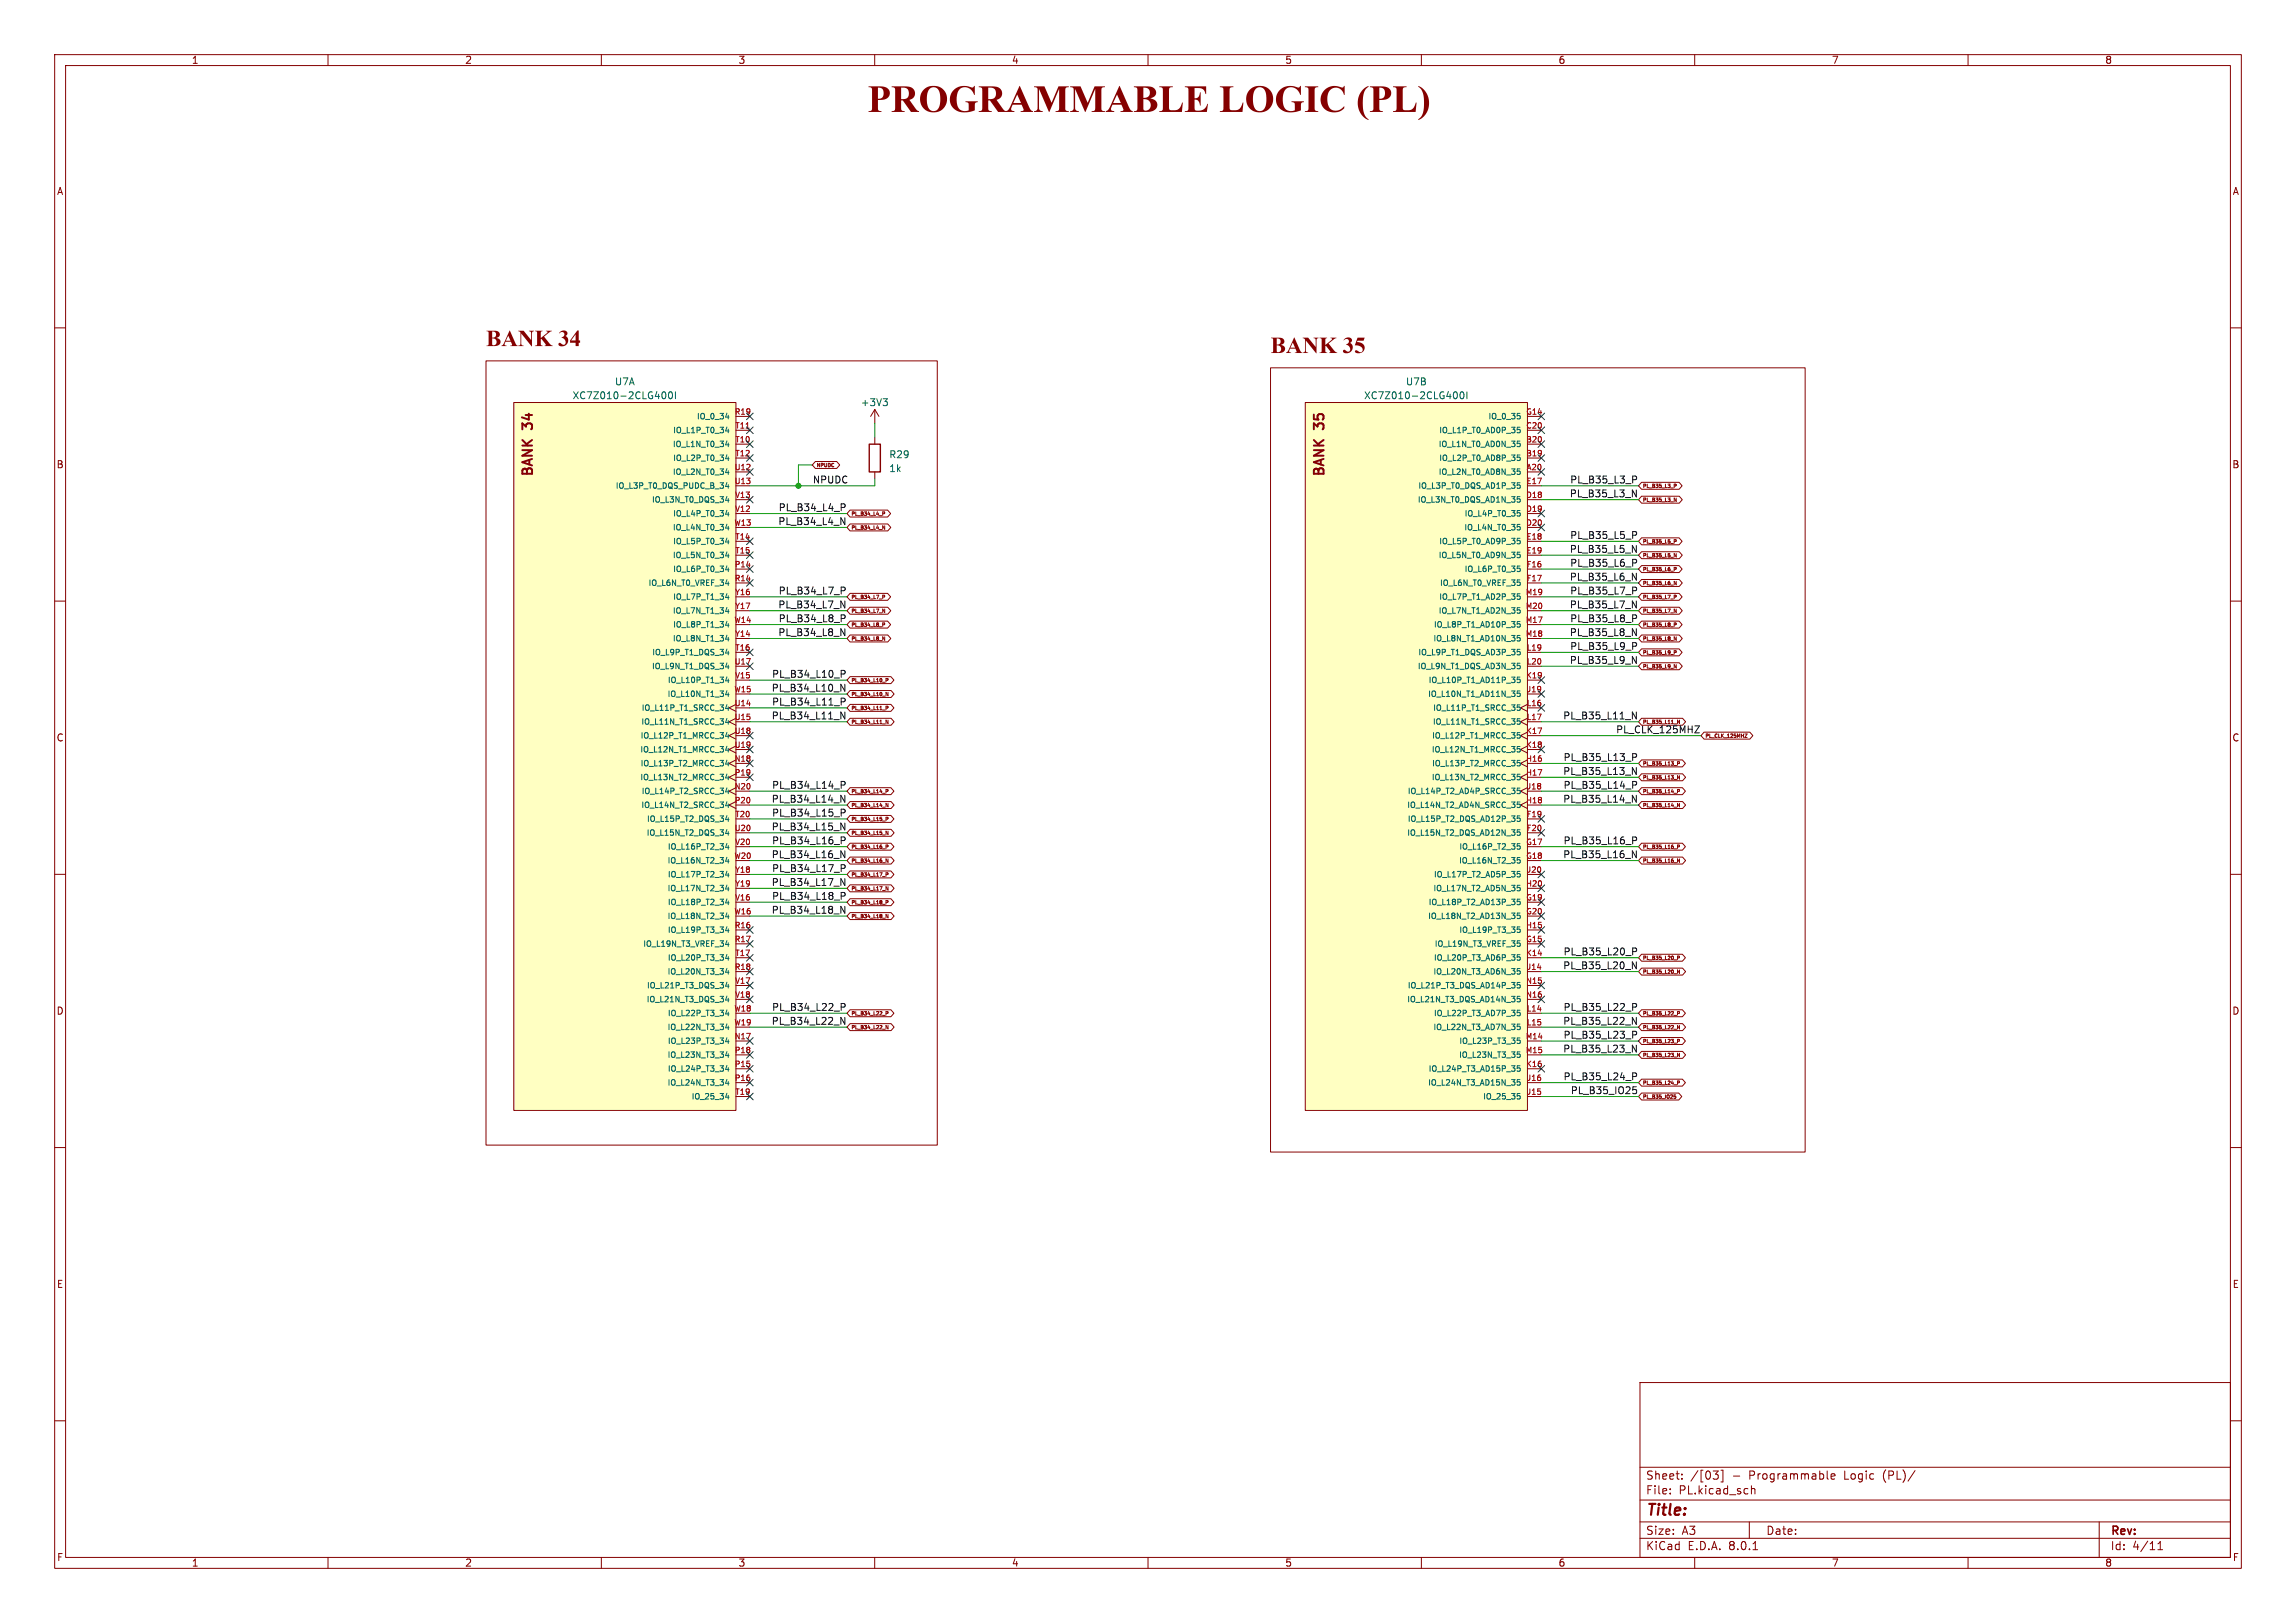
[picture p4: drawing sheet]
<svg xmlns="http://www.w3.org/2000/svg" width="420mm" height="297mm" viewBox="0 0 420 297" stroke-linecap="round" stroke-linejoin="round" font-family="sans-serif">
<defs><g id="words">
<text font-size="7" fill="#840000" x="158.7" y="22.3">PROGRAMMABLE LOGIC (PL)</text>
<g font-size="4.2" fill="#840000">
<text x="88.9" y="63.8">BANK 34</text>
<text x="232.4" y="65.1">BANK 35</text>
</g>
<text font-size="2.8" fill="#840000" x="301" y="277.9">Title:</text>
<g font-size="2.5" fill="#840000">
<text x="97.9" y="78.5" transform="rotate(-90 97.9 78.5)">34</text>
<text x="242.7" y="78.5" transform="rotate(-90 242.7 78.5)">35</text>
<text x="97.9" y="87.5" transform="rotate(-90 97.9 87.5)">BANK</text>
<text x="242.7" y="87.5" transform="rotate(-90 242.7 87.5)">BANK</text>
</g>
<g font-size="2.1" fill="#840000">
<text x="301" y="273.7">File:</text>
<text x="301" y="271">Sheet:</text>
<text x="307.1" y="273.7">PL.kicad_sch</text>
<text x="309.2" y="271">/[03]</text>
<text x="316.9" y="271">-</text>
<text x="320.1" y="271">Programmable</text>
<text x="337.6" y="271">Logic</text>
<text x="344.8" y="271">(PL)/</text>
<text x="301" y="281.1">Size:</text>
<text x="307.6" y="281.1">A3</text>
<text x="323" y="281.1">Date:</text>
<text x="386" y="281.3">Rev:</text>
<text x="301" y="283.9">KiCad</text>
<text x="308.7" y="283.9">E.D.A.</text>
<text x="316.3" y="283.9">8.0.1</text>
<text x="386" y="283.9">Id:</text>
<text x="390.1" y="283.9">4/11</text>
</g>
<g font-size="1.8" fill="#840000">
<text x="35" y="11.9">1</text>
<text x="85" y="11.9">2</text>
<text x="135" y="11.9">3</text>
<text x="185" y="11.9">4</text>
<text x="235" y="11.9">5</text>
<text x="285" y="11.9">6</text>
<text x="335" y="11.9">7</text>
<text x="385" y="11.9">8</text>
<text x="10.3" y="35.9">A</text>
<text x="408.3" y="35.9">A</text>
<text x="10.3" y="85.9">B</text>
<text x="408.2" y="85.9">B</text>
<text x="10.3" y="135.9">C</text>
<text x="408.2" y="135.9">C</text>
<text x="10.3" y="185.9">D</text>
<text x="408.2" y="185.9">D</text>
<text x="10.3" y="235.9">E</text>
<text x="408.3" y="235.9">E</text>
<text x="10.3" y="285.9">F</text>
<text x="35" y="286.9">1</text>
<text x="85" y="286.9">2</text>
<text x="135" y="286.9">3</text>
<text x="185" y="286.9">4</text>
<text x="235" y="286.9">5</text>
<text x="285" y="286.9">6</text>
<text x="335" y="286.9">7</text>
<text x="385" y="286.9">8</text>
<text x="408.3" y="285.9">F</text>
</g>
<g font-size="1.8" fill="#006464">
<text x="112.4" y="70.7">U7A</text>
<text x="257.1" y="70.7">U7B</text>
<text x="104.6" y="73.3">XC7Z010-2CLG400I</text>
<text x="157.4" y="74.5">+3V3</text>
<text x="249.4" y="73.3">XC7Z010-2CLG400I</text>
<text x="162.6" y="84">R29</text>
<text x="162.6" y="86.6">1k</text>
</g>
<g font-size="1.8" fill="#0f0f0f">
<text x="148.6" y="88.6">NPUDC</text>
<text x="287.1" y="88.6">PL_B35_L3_P</text>
<text x="142.3" y="93.6">PL_B34_L4_P</text>
<text x="287.1" y="91.1">PL_B35_L3_N</text>
<text x="142.3" y="96.2">PL_B34_L4_N</text>
<text x="287.1" y="101.3">PL_B35_L5_N</text>
<text x="287.1" y="98.7">PL_B35_L5_P</text>
<text x="287.1" y="106.3">PL_B35_L6_N</text>
<text x="287.1" y="103.8">PL_B35_L6_P</text>
<text x="142.3" y="111.4">PL_B34_L7_N</text>
<text x="142.3" y="114">PL_B34_L8_P</text>
<text x="142.3" y="108.9">PL_B34_L7_P</text>
<text x="287.1" y="111.4">PL_B35_L7_N</text>
<text x="287.1" y="108.9">PL_B35_L7_P</text>
<text x="287.1" y="114">PL_B35_L8_P</text>
<text x="142.3" y="116.5">PL_B34_L8_N</text>
<text x="287.1" y="116.5">PL_B35_L8_N</text>
<text x="287.1" y="119">PL_B35_L9_P</text>
<text x="141.1" y="124.1">PL_B34_L10_P</text>
<text x="287.1" y="121.6">PL_B35_L9_N</text>
<text x="141.1" y="126.7">PL_B34_L10_N</text>
<text x="141.1" y="131.7">PL_B34_L11_N</text>
<text x="141.1" y="129.2">PL_B34_L11_P</text>
<text x="285.8" y="131.7">PL_B35_L11_N</text>
<text x="295.5" y="134.3">PL_CLK_125MHZ</text>
<text x="285.8" y="141.9">PL_B35_L13_N</text>
<text x="285.9" y="139.4">PL_B35_L13_P</text>
<text x="141.1" y="147">PL_B34_L14_N</text>
<text x="141.1" y="144.4">PL_B34_L14_P</text>
<text x="141.1" y="149.5">PL_B34_L15_P</text>
<text x="285.8" y="147">PL_B35_L14_N</text>
<text x="285.9" y="144.4">PL_B35_L14_P</text>
<text x="141.1" y="152.1">PL_B34_L15_N</text>
<text x="141.1" y="154.6">PL_B34_L16_P</text>
<text x="285.9" y="154.6">PL_B35_L16_P</text>
<text x="141.1" y="157.1">PL_B34_L16_N</text>
<text x="141.1" y="159.7">PL_B34_L17_P</text>
<text x="285.8" y="157.1">PL_B35_L16_N</text>
<text x="141.1" y="162.2">PL_B34_L17_N</text>
<text x="141.1" y="167.3">PL_B34_L18_N</text>
<text x="141.1" y="164.8">PL_B34_L18_P</text>
<text x="285.8" y="177.5">PL_B35_L20_N</text>
<text x="285.9" y="174.9">PL_B35_L20_P</text>
<text x="141.1" y="185.1">PL_B34_L22_P</text>
<text x="285.9" y="185.1">PL_B35_L22_P</text>
<text x="141.1" y="187.6">PL_B34_L22_N</text>
<text x="285.8" y="187.6">PL_B35_L22_N</text>
<text x="285.9" y="190.2">PL_B35_L23_P</text>
<text x="285.8" y="192.7">PL_B35_L23_N</text>
<text x="285.9" y="197.8">PL_B35_L24_P</text>
<text x="287.2" y="200.3">PL_B35_IO25</text>
</g>
<g font-size="1.4" fill="#006464">
<text x="127.4" y="76.9">IO_0_34</text>
<text x="272.1" y="76.9">IO_0_35</text>
<text x="122.9" y="82">IO_L1N_T0_34</text>
<text x="123" y="79.5">IO_L1P_T0_34</text>
<text x="263" y="82">IO_L1N_T0_AD0N_35</text>
<text x="263.1" y="79.5">IO_L1P_T0_AD0P_35</text>
<text x="112.5" y="89.6">IO_L3P_T0_DQS_PUDC_B_34</text>
<text x="122.9" y="87.1">IO_L2N_T0_34</text>
<text x="123" y="84.6">IO_L2P_T0_34</text>
<text x="259.3" y="89.6">IO_L3P_T0_DQS_AD1P_35</text>
<text x="263" y="87.1">IO_L2N_T0_AD8N_35</text>
<text x="263.1" y="84.6">IO_L2P_T0_AD8P_35</text>
<text x="119.1" y="92.2">IO_L3N_T0_DQS_34</text>
<text x="123" y="94.7">IO_L4P_T0_34</text>
<text x="259.2" y="92.2">IO_L3N_T0_DQS_AD1N_35</text>
<text x="267.8" y="94.7">IO_L4P_T0_35</text>
<text x="122.9" y="97.3">IO_L4N_T0_34</text>
<text x="123" y="99.8">IO_L5P_T0_34</text>
<text x="263.1" y="99.8">IO_L5P_T0_AD9P_35</text>
<text x="267.7" y="97.3">IO_L4N_T0_35</text>
<text x="118.5" y="107.4">IO_L6N_T0_VREF_34</text>
<text x="122.9" y="102.3">IO_L5N_T0_34</text>
<text x="123" y="104.9">IO_L6P_T0_34</text>
<text x="263" y="102.3">IO_L5N_T0_AD9N_35</text>
<text x="263.3" y="107.4">IO_L6N_T0_VREF_35</text>
<text x="267.8" y="104.9">IO_L6P_T0_35</text>
<text x="122.9" y="112.5">IO_L7N_T1_34</text>
<text x="123" y="110">IO_L7P_T1_34</text>
<text x="263" y="112.5">IO_L7N_T1_AD2N_35</text>
<text x="263.1" y="110">IO_L7P_T1_AD2P_35</text>
<text x="122.9" y="117.6">IO_L8N_T1_34</text>
<text x="123" y="115">IO_L8P_T1_34</text>
<text x="262.1" y="117.6">IO_L8N_T1_AD10N_35</text>
<text x="262.2" y="115">IO_L8P_T1_AD10P_35</text>
<text x="119.1" y="122.7">IO_L9N_T1_DQS_34</text>
<text x="119.2" y="120.1">IO_L9P_T1_DQS_34</text>
<text x="122" y="125.2">IO_L10P_T1_34</text>
<text x="259.2" y="122.7">IO_L9N_T1_DQS_AD3N_35</text>
<text x="259.3" y="120.1">IO_L9P_T1_DQS_AD3P_35</text>
<text x="261.2" y="125.2">IO_L10P_T1_AD11P_35</text>
<text x="117.2" y="130.3">IO_L11P_T1_SRCC_34</text>
<text x="122" y="127.7">IO_L10N_T1_34</text>
<text x="261.1" y="127.7">IO_L10N_T1_AD11N_35</text>
<text x="262" y="130.3">IO_L11P_T1_SRCC_35</text>
<text x="117" y="137.9">IO_L12N_T1_MRCC_34</text>
<text x="117" y="135.4">IO_L12P_T1_MRCC_34</text>
<text x="117.2" y="132.8">IO_L11N_T1_SRCC_34</text>
<text x="261.8" y="137.9">IO_L12N_T1_MRCC_35</text>
<text x="261.8" y="135.4">IO_L12P_T1_MRCC_35</text>
<text x="262" y="132.8">IO_L11N_T1_SRCC_35</text>
<text x="117" y="143">IO_L13N_T2_MRCC_34</text>
<text x="117" y="140.4">IO_L13P_T2_MRCC_34</text>
<text x="261.8" y="143">IO_L13N_T2_MRCC_35</text>
<text x="261.8" y="140.4">IO_L13P_T2_MRCC_35</text>
<text x="117.2" y="148.1">IO_L14N_T2_SRCC_34</text>
<text x="117.2" y="145.5">IO_L14P_T2_SRCC_34</text>
<text x="257.3" y="148.1">IO_L14N_T2_AD4N_SRCC_35</text>
<text x="257.4" y="145.5">IO_L14P_T2_AD4P_SRCC_35</text>
<text x="118.2" y="153.1">IO_L15N_T2_DQS_34</text>
<text x="118.2" y="150.6">IO_L15P_T2_DQS_34</text>
<text x="122" y="155.7">IO_L16P_T2_34</text>
<text x="257.3" y="153.1">IO_L15N_T2_DQS_AD12N_35</text>
<text x="257.4" y="150.6">IO_L15P_T2_DQS_AD12P_35</text>
<text x="266.8" y="155.7">IO_L16P_T2_35</text>
<text x="122" y="158.2">IO_L16N_T2_34</text>
<text x="122" y="160.8">IO_L17P_T2_34</text>
<text x="262.2" y="160.8">IO_L17P_T2_AD5P_35</text>
<text x="266.8" y="158.2">IO_L16N_T2_35</text>
<text x="122" y="163.3">IO_L17N_T2_34</text>
<text x="122" y="165.8">IO_L18P_T2_34</text>
<text x="261.2" y="165.8">IO_L18P_T2_AD13P_35</text>
<text x="262.1" y="163.3">IO_L17N_T2_AD5N_35</text>
<text x="117.5" y="173.5">IO_L19N_T3_VREF_34</text>
<text x="122" y="168.4">IO_L18N_T2_34</text>
<text x="122" y="170.9">IO_L19P_T3_34</text>
<text x="261.1" y="168.4">IO_L18N_T2_AD13N_35</text>
<text x="262.3" y="173.5">IO_L19N_T3_VREF_35</text>
<text x="266.8" y="170.9">IO_L19P_T3_35</text>
<text x="122" y="178.5">IO_L20N_T3_34</text>
<text x="122" y="176">IO_L20P_T3_34</text>
<text x="262.1" y="178.5">IO_L20N_T3_AD6N_35</text>
<text x="262.2" y="176">IO_L20P_T3_AD6P_35</text>
<text x="118.2" y="183.6">IO_L21N_T3_DQS_34</text>
<text x="118.2" y="181.1">IO_L21P_T3_DQS_34</text>
<text x="257.3" y="183.6">IO_L21N_T3_DQS_AD14N_35</text>
<text x="257.4" y="181.1">IO_L21P_T3_DQS_AD14P_35</text>
<text x="122" y="188.7">IO_L22N_T3_34</text>
<text x="122" y="191.2">IO_L23P_T3_34</text>
<text x="122" y="186.2">IO_L22P_T3_34</text>
<text x="262.1" y="188.7">IO_L22N_T3_AD7N_35</text>
<text x="262.2" y="186.2">IO_L22P_T3_AD7P_35</text>
<text x="266.8" y="191.2">IO_L23P_T3_35</text>
<text x="122" y="193.8">IO_L23N_T3_34</text>
<text x="122" y="196.3">IO_L24P_T3_34</text>
<text x="261.2" y="196.3">IO_L24P_T3_AD15P_35</text>
<text x="266.8" y="193.8">IO_L23N_T3_35</text>
<text x="122" y="198.9">IO_L24N_T3_34</text>
<text x="126.4" y="201.4">IO_25_34</text>
<text x="261.1" y="198.9">IO_L24N_T3_AD15N_35</text>
<text x="271.2" y="201.4">IO_25_35</text>
</g>
<g font-size="1.4" fill="#a90000">
<text x="134.3" y="75.9">R19</text>
<text x="279.1" y="75.9">G14</text>
<text x="134.4" y="81">T10</text>
<text x="134.4" y="78.5">T11</text>
<text x="134.4" y="83.6">T12</text>
<text x="279.1" y="83.6">B19</text>
<text x="279.1" y="81">B20</text>
<text x="279.1" y="78.5">C20</text>
<text x="134.3" y="86.1">U12</text>
<text x="134.3" y="88.6">U13</text>
<text x="279.1" y="88.6">E17</text>
<text x="279.1" y="86.1">A20</text>
<text x="134.4" y="93.7">V12</text>
<text x="134.4" y="91.2">V13</text>
<text x="279.1" y="91.2">D18</text>
<text x="279.1" y="93.7">D19</text>
<text x="134.2" y="96.3">W13</text>
<text x="134.4" y="98.8">T14</text>
<text x="134.4" y="101.3">T15</text>
<text x="279.1" y="96.3">D20</text>
<text x="279.1" y="98.8">E18</text>
<text x="279.1" y="101.3">E19</text>
<text x="134.3" y="103.9">P14</text>
<text x="134.3" y="106.4">R14</text>
<text x="279.1" y="103.9">F16</text>
<text x="279.1" y="106.4">F17</text>
<text x="134.4" y="109">Y16</text>
<text x="134.4" y="111.5">Y17</text>
<text x="279" y="109">M19</text>
<text x="279" y="111.5">M20</text>
<text x="134.2" y="114">W14</text>
<text x="134.4" y="116.6">Y14</text>
<text x="134.4" y="119.1">T16</text>
<text x="279" y="114">M17</text>
<text x="279" y="116.6">M18</text>
<text x="279.2" y="119.1">L19</text>
<text x="134.3" y="121.7">U17</text>
<text x="134.4" y="124.2">V15</text>
<text x="279.1" y="124.2">K19</text>
<text x="279.2" y="121.7">L20</text>
<text x="134.2" y="126.7">W15</text>
<text x="134.3" y="129.3">U14</text>
<text x="134.3" y="131.8">U15</text>
<text x="279.2" y="129.3">L16</text>
<text x="279.2" y="131.8">L17</text>
<text x="279.2" y="126.7">J19</text>
<text x="134.3" y="134.4">U18</text>
<text x="134.3" y="136.9">U19</text>
<text x="279.1" y="134.4">K17</text>
<text x="279.1" y="136.9">K18</text>
<text x="134.3" y="139.4">N18</text>
<text x="134.3" y="142">P19</text>
<text x="279" y="139.4">H16</text>
<text x="279" y="142">H17</text>
<text x="134.3" y="144.5">N20</text>
<text x="134.3" y="147.1">P20</text>
<text x="134.4" y="149.6">T20</text>
<text x="279" y="147.1">H18</text>
<text x="279.1" y="149.6">F19</text>
<text x="279.2" y="144.5">J18</text>
<text x="134.3" y="152.1">U20</text>
<text x="134.4" y="154.7">V20</text>
<text x="279.1" y="154.7">G17</text>
<text x="279.1" y="152.1">F20</text>
<text x="134.2" y="157.2">W20</text>
<text x="134.4" y="159.8">Y18</text>
<text x="279.1" y="157.2">G18</text>
<text x="279.2" y="159.8">J20</text>
<text x="134.2" y="167.4">W16</text>
<text x="134.4" y="164.8">V16</text>
<text x="134.4" y="162.3">Y19</text>
<text x="279" y="162.3">H20</text>
<text x="279.1" y="164.8">G19</text>
<text x="279.1" y="167.4">G20</text>
<text x="134.3" y="169.9">R16</text>
<text x="134.3" y="172.5">R17</text>
<text x="279" y="169.9">H15</text>
<text x="279.1" y="172.5">G15</text>
<text x="134.3" y="177.5">R18</text>
<text x="134.4" y="175">T17</text>
<text x="279.1" y="175">K14</text>
<text x="279.2" y="177.5">J14</text>
<text x="134.2" y="185.2">W18</text>
<text x="134.4" y="180.1">V17</text>
<text x="134.4" y="182.6">V18</text>
<text x="279" y="180.1">N15</text>
<text x="279" y="182.6">N16</text>
<text x="279.2" y="185.2">L14</text>
<text x="134.2" y="187.7">W19</text>
<text x="134.3" y="190.2">N17</text>
<text x="279" y="190.2">M14</text>
<text x="279.2" y="187.7">L15</text>
<text x="134.3" y="195.3">P15</text>
<text x="134.3" y="197.9">P16</text>
<text x="134.3" y="192.8">P18</text>
<text x="279" y="192.8">M15</text>
<text x="279.1" y="195.3">K16</text>
<text x="279.2" y="197.9">J16</text>
<text x="134.4" y="200.4">T19</text>
<text x="279.2" y="200.4">J15</text>
</g>
<g font-size=".9" fill="#840000">
<text x="149.3" y="85.7">NPUDC</text>
<text x="300.4" y="89.5">PL_B35_L3_P</text>
<text x="155.7" y="94.6">PL_B34_L4_P</text>
<text x="300.4" y="92">PL_B35_L3_N</text>
<text x="155.7" y="97.1">PL_B34_L4_N</text>
<text x="300.4" y="99.7">PL_B35_L5_P</text>
<text x="300.4" y="104.7">PL_B35_L6_P</text>
<text x="300.4" y="102.2">PL_B35_L5_N</text>
<text x="300.4" y="107.3">PL_B35_L6_N</text>
<text x="155.7" y="109.8">PL_B34_L7_P</text>
<text x="155.7" y="112.4">PL_B34_L7_N</text>
<text x="300.4" y="112.4">PL_B35_L7_N</text>
<text x="300.4" y="109.8">PL_B35_L7_P</text>
<text x="155.7" y="117.4">PL_B34_L8_N</text>
<text x="155.7" y="114.9">PL_B34_L8_P</text>
<text x="300.4" y="120">PL_B35_L9_P</text>
<text x="300.4" y="114.9">PL_B35_L8_P</text>
<text x="300.4" y="117.4">PL_B35_L8_N</text>
<text x="155.7" y="125.1">PL_B34_L10_P</text>
<text x="300.4" y="122.5">PL_B35_L9_N</text>
<text x="155.7" y="127.6">PL_B34_L10_N</text>
<text x="155.7" y="130.1">PL_B34_L11_P</text>
<text x="155.7" y="132.7">PL_B34_L11_N</text>
<text x="311.9" y="135.2">PL_CLK_125MHZ</text>
<text x="300.4" y="140.3">PL_B35_L13_P</text>
<text x="300.4" y="142.8">PL_B35_L13_N</text>
<text x="155.7" y="145.4">PL_B34_L14_P</text>
<text x="155.7" y="147.9">PL_B34_L14_N</text>
<text x="300.4" y="147.9">PL_B35_L14_N</text>
<text x="300.4" y="145.4">PL_B35_L14_P</text>
<text x="155.7" y="153">PL_B34_L15_N</text>
<text x="155.7" y="155.5">PL_B34_L16_P</text>
<text x="155.7" y="150.5">PL_B34_L15_P</text>
<text x="300.4" y="155.5">PL_B35_L16_P</text>
<text x="155.7" y="158.1">PL_B34_L16_N</text>
<text x="155.7" y="160.6">PL_B34_L17_P</text>
<text x="300.4" y="158.1">PL_B35_L16_N</text>
<text x="155.7" y="165.7">PL_B34_L18_P</text>
<text x="155.7" y="163.2">PL_B34_L17_N</text>
<text x="155.7" y="168.2">PL_B34_L18_N</text>
<text x="300.4" y="178.4">PL_B35_L20_N</text>
<text x="300.4" y="175.9">PL_B35_L20_P</text>
<text x="155.7" y="186">PL_B34_L22_P</text>
<text x="155.7" y="188.6">PL_B34_L22_N</text>
<text x="300.4" y="188.6">PL_B35_L22_N</text>
<text x="300.4" y="191.1">PL_B35_L23_P</text>
<text x="300.4" y="186">PL_B35_L22_P</text>
<text x="300.4" y="193.6">PL_B35_L23_N</text>
<text x="300.4" y="201.3">PL_B35_IO25</text>
<text x="300.4" y="198.7">PL_B35_L24_P</text>
</g>
<text font-size=".9" fill="#0f0f0f" x="300.4" y="132.7">PL_B35_L11_N</text>
</g></defs>
<g fill="none" stroke="#840000" stroke-width=".18">
<path d="M10 10h400v277h-400zM12 12h396v273h-396zM60 10v2M110 10v2M160 10v2M210 10v2M260 10v2M310 10v2M360 10v2M10 60h2M408 60h2M10 110h2"/>
<path d="M408 110h2M10 160h2M408 160h2M10 210h2M408 210h2M10 260h2M300 253h108v32h-108zM408 260h2M300 278.5h108M300 274.5h108M300 268.5h108M305.5 273.2v.2"/>
<path d="M305.5 272.5v.1M307.7 270.5v.2M307.7 269.8v.1M313.4 269.2h.9l-.5 .6 .4 .1 .1 .5-.3 .3h-.4M314.8 269h.4v2.2h-.4M320 278.5v3M320.4 271.9v1.5M320.4 272.5l.2-.1 .3 .1 .1 .9M334.9 270.2l.8-.2-.1-.2-.4-.1-.3 .2 .1 .7h.6M350.3 269.1l-1.3 1.9M384 278.5v6.5M60 285v2"/>
<path d="M110 285v2M160 285v2M210 285v2M260 285v2M300 281.5h108M310 285v2M320.7 283.6h.8M360 285v2M394.7 283.6h.9M394.7 282.5l.5-.4v1.5"/>
</g>
<path d="M94 73.7h40.6v129.5h-40.6z" fill="#ffffc2"/>
<g fill="none" stroke="#840000" stroke-width=".18">
<path d="M94 73.7h40.6v129.5h-40.6zM134.6 76.2h2.6M134.6 78.7h2.6M134.6 81.3h2.6M134.6 83.8h2.6M134.6 99.1h2.6M134.6 86.4h2.6M134.6 88.9h2.6M134.6 94h2.6M134.6 91.4h2.6M134.6 96.5h2.6M134.6 104.1h2.6"/>
<path d="M134.6 106.7h2.6M134.6 101.6h2.6M134.6 119.4h2.6M134.6 114.3h2.6M134.6 116.8h2.6M134.6 109.2h2.6M134.6 111.8h2.6M134.6 139.1l-1.3 .6 1.3 .6M134.6 128.9l-1.3 .6 1.3 .7M134.6 131.4l-1.3 .7 1.3 .6M134.6 134l-1.3 .6 1.3 .7M134.6 136.5l-1.3 .7 1.3 .6"/>
<path d="M134.6 139.7h2.6M134.6 129.5h2.6M134.6 132.1h2.6M134.6 121.9h2.6M134.6 134.6h2.6M134.6 137.2h2.6M134.6 124.5h2.6M134.6 127h2.6M134.6 144.1l-1.3 .7 1.3 .6M134.6 141.6l-1.3 .6 1.3 .7M134.6 146.7l-1.3 .6 1.3 .7M134.6 144.8h2.6"/>
<path d="M134.6 142.2h2.6M134.6 147.3h2.6M134.6 149.9h2.6M134.6 152.4h2.6M134.6 154.9h2.6M134.6 157.5h2.6M134.6 170.2h2.6M134.6 172.7h2.6M134.6 177.8h2.6M134.6 175.3h2.6M134.6 165.1h2.6M134.6 167.6h2.6"/>
<path d="M134.6 160h2.6M134.6 162.6h2.6M134.6 190.5h2.6M134.6 195.6h2.6M134.6 198.1h2.6M134.6 193h2.6M134.6 180.3h2.6M134.6 182.9h2.6M134.6 185.4h2.6M134.6 188h2.6M134.6 200.7h2.6"/>
</g>
<g fill="none" stroke="#006464" stroke-width=".18">
<path d="M121.2 71.8l.2-.1a.68 .68 0 0 1 .4 .6 .68 .68 0 0 1-.4 .7l-.2-.2M122.4 71.8l.2-.1a.68 .68 0 0 1 .4 .6 .68 .68 0 0 1-.4 .7l-.3-.5zM123.6 71.7v1.3M132.7 76.3h.7M132.7 78.9h.7M133.2 78.5v.7M132.7 81.4h.7M132.7 83.9h.7M132.7 99.2h.7M132.7 86.5h.7M132.7 94.1h.7M132.7 91.6h.7"/>
<path d="M132.7 96.6h.7M133 88.3l-.3 .7h.7M133.2 81.1v.6M133.2 83.6v.7M133.2 86.1v.7M133.2 88.7v.7M133.2 91.2v.7M133.2 93.8v.6M133.2 96.3v.7M133.2 98.8v.7M132.7 104.3h.7M132.7 106.8h.7"/>
<path d="M132.7 101.7h.7M132.7 119.5h.7M132.7 114.4h.7M132.7 117h.7M132.7 109.3h.7M132.7 111.9h.7M133.2 101.4v.7M133.2 103.9v.7M133.2 106.5v.6M133.2 109v.7M133.2 111.5v.7M133.2 114.1v.7"/>
<path d="M133.2 116.6v.7M133.2 119.2v.6M132.7 122h.7M133 139.1l-.3 .7h.7M133 128.9l-.3 .8h.7M133 131.5l-.3 .7h.7M133 134l-.3 .7h.7M133 136.6l-.3 .7h.7M133 123.9l-.3 .7h.7M133 126.4l-.3 .7h.7M133.2 121.7v.7M133.2 124.2v.7"/>
<path d="M133.2 126.8v.7M133.2 129.3v.7M133.2 131.9v.6M133.2 134.4v.7M133.2 136.9v.7M133.2 139.5v.7M133 144.2l-.3 .7h.7M133 141.6l-.3 .8h.7M133 146.7l-.3 .7h.7M133 149.3l-.3 .7h.7M133 151.8l-.3 .7h.7M133 154.3l-.3 .8h.7"/>
<path d="M133 156.9l-.3 .7h.7M133 159.4l-.3 .7h.7M133.2 142v.7M133.2 144.6v.6M133.2 147.1v.7M133.2 149.6v.7M133.2 152.2v.7M133.2 154.7v.7M133.2 157.3v.6M133.2 159.8v.7M132.7 172.8h.7M133 169.6l-.3 .7h.7"/>
<path d="M133 177.2l-.3 .7h.7M133 174.7l-.3 .7h.7M133 164.5l-.3 .7h.7M133 179.7l-.3 .8h.7M133 167l-.3 .8h.7M133 162l-.3 .7h.7M133.2 162.3v.7M133.2 164.9v.7M133.2 167.4v.7M133.2 170v.6M133.2 172.5v.7M133.2 175v.7"/>
<path d="M133.2 177.6v.7M133 189.9l-.3 .7h.7M133 195l-.3 .7h.7M133 197.5l-.3 .7h.7M133 192.4l-.3 .8h.7M133 182.3l-.3 .7h.7M133 184.8l-.3 .7h.7M133 187.4l-.3 .7h.7M133.2 180.1v.7M133.2 182.7v.6M133.2 185.2v.7M133.2 187.7v.7"/>
<path d="M133.2 190.3v.7M133.2 192.8v.7M133.2 195.4v.6M133.2 197.9v.7M132.7 200.8h.7M133.2 200.4v.7"/>
</g>
<path d="M238.8 73.7h40.6v129.5h-40.6z" fill="#ffffc2"/>
<g fill="none" stroke="#840000" stroke-width=".18">
<path d="M88.9 66h82.5v143.6h-82.5zM160 74.9l-.7 1.3M160 74.9v2.6M160 74.9l.8 1.3M232.4 67.3h97.8v143.5h-97.8zM238.8 73.7h40.6v129.5h-40.6zM279.4 78.7h2.5M279.4 76.2h2.5M149.1 84.5h3.9l.6 .6-.6 .6h-3.9l-.5-.6zM155.5 93.3h6.9l.5 .7-.5 .6h-6.9l-.6-.6zM155.5 95.9h6.9l.5 .6-.5 .7h-6.9l-.6-.7zM160 80v1.3"/>
<path d="M160 86.4v1.2M161.5 93.7l.3 .1v.2h-.3M161.5 96.2l.3 .7v-.7M279.4 86.4h2.5M279.4 83.8h2.5M279.4 81.3h2.5M279.4 91.4h2.5M279.4 94h2.5M279.4 96.5h2.5M279.4 88.9h2.5M279.4 99.1h2.5M300.3 90.8h6.9l.5 .6-.5 .7h-6.9l-.6-.7z"/>
<path d="M300.3 98.4h6.8l.6 .7-.6 .6h-6.8l-.6-.6zM300.3 88.3h6.8l.6 .6-.6 .6h-6.8l-.6-.6zM306.3 91.1l.3 .7v-.7M306.3 88.6l.3 .1v.2h-.3M306.3 98.8l.3 .1v.2h-.3M155.5 116.2h6.9l.5 .6-.5 .7h-6.9l-.6-.7zM155.5 108.6h6.9l.5 .6-.5 .7h-6.9l-.6-.7zM155.5 111.1h6.9l.5 .7-.5 .6h-6.9l-.6-.6zM155.5 113.7h6.9l.5 .6-.5 .6h-6.9l-.6-.6zM161.5 116.5l.3 .7v-.7M161.5 108.9h.3v.3M161.5 111.5l.3 .6v-.6"/>
<path d="M161.5 114h.3v.3M161.8 109.2h-.3M161.8 114.3h-.3M161.8 109.2h.1M161.8 114.3h.1M279.4 101.6h2.5M279.4 104.1h2.5M279.4 106.7h2.5M279.4 119.4h2.5M279.4 114.3h2.5M279.4 116.8h2.5M279.4 109.2h2.5"/>
<path d="M279.4 111.8h2.5M300.3 111.1h6.9l.5 .7-.5 .6h-6.9l-.6-.6zM300.3 118.7h6.8l.6 .7-.6 .6h-6.8l-.6-.6zM300.3 113.7h6.8l.6 .6-.6 .6h-6.8l-.6-.6zM300.3 116.2h6.9l.5 .6-.5 .7h-6.9l-.6-.7zM300.3 103.5h6.8l.6 .6-.6 .7h-6.8l-.6-.7zM300.3 101h6.9l.5 .6-.5 .6h-6.9l-.6-.6zM300.3 108.6h6.8l.6 .6-.6 .7h-6.8l-.6-.7zM300.3 106h6.9l.5 .7-.5 .6h-6.9l-.6-.6zM306.3 119.1l.3 .1v.2h-.3M306.3 101.3l.3 .6v-.6M306.3 103.8l.3 .2v.1l-.3 .1"/>
<path d="M306.3 106.4l.3 .6v-.6M306.3 108.9l.3 .1v.2h-.3M306.3 111.5l.3 .6v-.6M306.3 114l.3 .1v.2h-.3M306.3 116.5l.3 .7v-.7M155.5 131.4h7.5l.6 .7-.6 .6h-7.5l-.6-.6zM155.5 123.8h7.5l.5 .7-.5 .6h-7.5l-.6-.6zM155.5 126.4h7.5l.6 .6-.6 .6h-7.5l-.6-.6zM155.5 128.9h7.5l.5 .6-.5 .7h-7.5l-.6-.7zM162.1 126.7l.3 .6v-.6M162.1 131.8l.3 .6v-.6M162.1 124.2h.3"/>
<path d="M162.1 129.2l.3 .1M162.4 124.2h.1M162.4 129.3h.1M162.4 124.2v.3h-.3M162.4 129.3v.2l-.3 .1M279.4 139.1l-1.3 .6 1.3 .6M279.4 134l-1.3 .6 1.3 .7M279.4 136.5l-1.3 .7 1.3 .6M279.4 128.9l-1.3 .6 1.3 .7M279.4 131.4l-1.3 .7 1.3 .6M279.4 139.7h2.5M279.4 127h2.5"/>
<path d="M279.4 134.6h2.5M279.4 137.2h2.5M279.4 124.5h2.5M279.4 129.5h2.5M279.4 132.1h2.5M279.4 121.9h2.5M300.3 139.1h7.4l.6 .6-.6 .6h-7.4l-.6-.6zM300.3 121.3h6.9l.5 .6-.5 .7h-6.9l-.6-.7zM300.3 131.4h7.5l.5 .7-.5 .6h-7.5l-.6-.6zM306.3 121.6l.3 .7v-.7M306.9 139.4l.3 .1v.2h-.3M306.9 131.8l.3 .6v-.6"/>
<path d="M311.7 134h8.4l.5 .6-.5 .7h-8.4l-.6-.7zM319.2 134.3h.4l-.4 .7h.4M155.5 151.8h7.5l.6 .6-.6 .6h-7.5l-.6-.6zM155.5 154.3h7.5l.5 .6-.5 .7h-7.5l-.6-.7zM155.5 156.8h7.5l.6 .7-.6 .6h-7.5l-.6-.6zM155.5 144.1h7.5l.5 .7-.5 .6h-7.5l-.6-.6zM155.5 149.2h7.5l.5 .7-.5 .6h-7.5l-.6-.6zM155.5 146.7h7.5l.6 .6-.6 .7h-7.5l-.6-.7zM155.5 159.4h7.5l.5 .6-.5 .7h-7.5l-.6-.7zM162.1 144.5l.3 .1v.2h-.3M162.1 147l.3 .7v-.7M162.1 149.6l.3 .1v.2h-.3"/>
<path d="M162.1 152.1l.3 .6v-.6M162.1 154.6l.3 .2v.1l-.3 .1M162.1 157.2l.3 .6v-.6M162.1 159.7h.3v.3M162.4 160h.1M279.4 141.6l-1.3 .6 1.3 .7M279.4 146.7l-1.3 .6 1.3 .7M279.4 144.1l-1.3 .7 1.3 .6M279.4 149.9h2.5M279.4 152.4h2.5M279.4 154.9h2.5M279.4 157.5h2.5"/>
<path d="M279.4 142.2h2.5M279.4 147.3h2.5M279.4 144.8h2.5M300.3 156.8h7.5l.5 .7-.5 .6h-7.5l-.6-.6zM300.3 154.3h7.4l.6 .6-.6 .7h-7.4l-.6-.7zM300.3 146.7h7.5l.5 .6-.5 .7h-7.5l-.6-.7zM300.3 141.6h7.5l.5 .6-.5 .7h-7.5l-.6-.7zM300.3 144.1h7.4l.6 .7-.6 .6h-7.4l-.6-.6zM306.9 141.9l.3 .7v-.7M306.9 144.5l.3 .1v.2h-.3M306.9 147l.3 .7v-.7M306.9 154.6l.3 .2v.1l-.3 .1"/>
<path d="M306.9 157.2l.3 .6v-.6M155.5 167h7.5l.6 .6-.6 .7h-7.5l-.6-.7zM155.5 164.5h7.5l.5 .6-.5 .6h-7.5l-.6-.6zM155.5 161.9h7.5l.6 .7-.6 .6h-7.5l-.6-.6zM162.1 162.3l.3 .6v-.6M162.1 164.8h.3v.3M162.1 167.3l.3 .7v-.7M162.4 165.1h-.3M162.4 160h-.3M162.4 165.1h.1M279.4 172.7h2.5M279.4 165.1h2.5"/>
<path d="M279.4 167.6h2.5M279.4 170.2h2.5M279.4 162.6h2.5M279.4 177.8h2.5M279.4 160h2.5M279.4 175.3h2.5M300.3 177.2h7.5l.5 .6-.5 .6h-7.5l-.6-.6zM300.3 174.6h7.4l.6 .7-.6 .6h-7.4l-.6-.6zM306.9 175h.3v.2M306.9 177.5l.3 .6v-.6M307.2 175.3h-.3M307.2 175.2v.1"/>
<path d="M155.5 184.8h7.5l.5 .6-.5 .7h-7.5l-.6-.7zM155.5 187.3h7.5l.6 .7-.6 .6h-7.5l-.6-.6zM162.1 185.1h.3M162.1 187.7l.3 .6v-.6M162.4 185.1v.1M162.4 185.2v.2h-.3M279.4 198.1h2.5M279.4 195.6h2.5M279.4 185.4h2.5M279.4 188h2.5M279.4 190.5h2.5M279.4 193h2.5"/>
<path d="M279.4 180.3h2.5M279.4 182.9h2.5M300.3 197.5h7.4l.6 .6-.6 .7h-7.4l-.6-.7zM300.3 192.4h7.5l.5 .6-.5 .7h-7.5l-.6-.7zM300.3 187.3h7.5l.5 .7-.5 .6h-7.5l-.6-.6zM300.3 189.9h7.4l.6 .6-.6 .6h-7.4l-.6-.6zM300.3 184.8h7.4l.6 .6-.6 .7h-7.4l-.6-.7zM306.9 187.7l.3 .6v-.6M306.9 192.7l.3 .7v-.7M306.9 197.8h.3v.3M306.9 185.1h.3M306.9 190.2h.3"/>
<path d="M307.2 198.1h-.3M307.2 190.2v.1M307.2 185.1v.1M307.2 185.2v.2h-.3M307.2 190.3v.2h-.3M307.2 198.1h.1M279.4 200.7h2.5M300.3 200h6.8l.5 .7-.5 .6h-6.8l-.6-.6zM306.2 200.4h.3M306.2 200.6l.4 .1-.1 .3h-.3"/>
</g>
<g fill="none" stroke="#006464" stroke-width=".18">
<path d="M161.5 73h.8l-.4 .5M162.1 73.5l.2 .2v.3l-.2 .2M266 71.8l.2-.1a.68 .68 0 0 1 .4 .6 .68 .68 0 0 1-.4 .7l-.2-.2M267.2 71.8l.2-.1a.68 .68 0 0 1 .4 .6 .68 .68 0 0 1-.4 .7l-.3-.5zM268.3 71.7v1.3M277.6 78.6h.3l.2 .2-.1 .4h-.4M277.6 78.2h.4M277.6 75.6h.4M278 76.1l.1 .1-.1 .4M277.6 85.8h.4M277.6 83.7h.3l.2 .1-.1 .4h-.4M277.6 98.9h.3l.2 .2-.1 .4h-.4"/>
<path d="M277.6 83.3h.4M277.6 80.7h.4M277.6 90.9h.4M277.6 93.4h.4M277.6 96h.4M277.6 88.3h.4M277.6 98.5h.4M277.7 86.2h.2l.2 .2-.1 .4h-.3M277.7 81.1h.2l.2 .2-.1 .4h-.3M277.7 88.7h.2l.2 .2-.1 .4-.3 .1M277.7 91.3h.2l.2 .2-.1 .4h-.3M277.7 93.8h.2l.2 .2-.1 .4h-.3"/>
<path d="M277.7 96.4h.2l.2 .1-.1 .4-.3 .1M277.6 109.1h.3l.2 .1-.1 .4h-.4M277.6 101h.4M277.6 103.6h.4M277.6 106.1h.4M277.6 118.8h.4M277.6 108.7h.4M277.6 111.2h.4M277.7 101.4h.2l.2 .2-.1 .4-.3 .1M277.7 104h.2l.2 .2-.1 .4h-.3M277.7 111.6h.2l.2 .2-.1 .4h-.3M277.7 119.2h.2l.2 .2-.1 .4h-.3"/>
<path d="M277.9 106.5l.2 .2v.2l-.2 .2M278 113.7h-.4l-.1 .5h.5v.5l-.1 .1-.4-.1M278 116.3h-.4l-.1 .5 .5-.1v.5l-.1 .1-.4-.1M277.6 129.4h.3l.2 .2-.1 .4h-.4M277.6 139.1h.4M277.6 134.1h.4M277.6 136.6h.4M277.6 129h.4M277.6 131.5h.4M277.6 121.4h.4M277.7 121.8h.2l.2 .1-.1 .4-.3 .1M277.7 131.9h.2l.2 .2-.1 .4h-.3"/>
<path d="M277.7 134.5h.2l.2 .1-.1 .4-.3 .1M277.7 137h.2l.2 .2-.1 .4h-.3M277.7 139.5h.2l.2 .2-.1 .4-.3 .1M278 123.9h-.4l-.1 .5 .5-.1v.5l-.1 .1-.4-.1M278 126.4h-.4l-.1 .5h.5v.5l-.1 .1-.4-.1M277.6 154.8h.3l.2 .2-.1 .4h-.4M277.6 154.4h.4M277.6 156.9h.4M277.6 141.7h.4M277.7 142.1h.2l.2 .2-.1 .4h-.3M277.7 157.3h.2l.2 .2-.1 .4h-.3M278 144.2h-.4l-.1 .5h.5v.4l-.1 .1-.4-.1"/>
<path d="M278 146.8h-.4l-.1 .4h.5v.5l-.1 .1-.4-.1M278 149.3h-.4l-.1 .5 .5-.1v.5l-.1 .1-.4-.1M278 151.8h-.4l-.1 .5h.5v.5l-.1 .1-.4-.1M278 159.5h-.4l-.1 .4h.5v.5l-.1 .1-.4-.1M277.6 170.1l.3-.1 .2 .2-.1 .4h-.4M277.6 172.2h.4M277.6 169.6h.4M277.7 172.6h.2l.2 .1-.1 .4-.3 .1M278 162h-.4l-.1 .5 .5-.1v.5l-.1 .1-.4-.1M278 164.5h-.4l-.1 .5h.5v.5l-.1 .1-.4-.1M278 167.1h-.4l-.1 .5 .5-.1v.5l-.1 .1-.4-.1M278 174.7h-.4l-.1 .5 .5-.1v.5l-.1 .1-.4-.1"/>
<path d="M278 177.2h-.4l-.1 .5h.5v.5l-.1 .1-.4-.1M278 179.8h-.4l-.1 .5 .5-.1v.5l-.1 .1-.4-.1M277.6 190.4l.3-.1 .2 .2-.1 .4h-.4M277.6 189.9h.4M277.6 192.5h.4M277.7 192.9h.2l.2 .2-.1 .4h-.3M278 182.3h-.4l-.1 .5h.5v.4l-.1 .1-.4-.1M278 184.9h-.4l-.1 .4h.5v.5l-.1 .1-.4-.1M278 187.4h-.4l-.1 .5 .5-.1v.5l-.1 .1-.4-.1M278 195h-.4l-.1 .5h.5v.4l-.1 .1-.4-.1M278 197.6h-.4l-.1 .4h.5v.5l-.1 .1-.4-.1M277.6 200.1h.4"/>
<path d="M277.7 200.5h.2l.2 .2-.1 .4h-.3"/>
</g>
<path d="M159 81.3h2v5.1h-2z" fill="none" stroke="#840000" stroke-width=".25"/>
<g fill="none" stroke="#0f0f0f" stroke-width=".18">
<path d="M153.8 94.7l.7 1.3v-1.3M153.9 92.2h.5l.2 .2-.1 .4-.6 .1M298.6 89.7l.7 1.2v-1.2M298.6 99.8l.7 1.3v-1.3M298.7 87.1h.4l.3 .3-.1 .3-.6 .1M298.7 97.3h.4l.3 .2-.1 .4h-.6M153.8 110l.7 1.2v-1.2M153.8 115.1l.7 1.2v-1.2M153.9 107.4h.5l.2 .3-.1 .3-.6 .1M153.9 112.5h.5l.2 .3-.1 .3-.6 .1M298.6 104.9l.7 1.3v-1.3M298.6 110l.7 1.2v-1.2"/>
<path d="M298.6 115.1l.7 1.2v-1.2M298.7 102.4h.4l.3 .2-.1 .4h-.6M298.7 107.4h.4l.3 .3-.1 .3-.6 .1M298.7 112.5h.4l.3 .3-.1 .3-.6 .1M298.7 117.6h.4l.3 .2-.1 .4-.6 .1M153.8 125.2l.7 1.3v-1.3M153.8 130.3l.7 1.3v-1.3M153.9 127.8h.5l.2 .2-.1 .4h-.6M153.9 122.7h.5l.2 .2-.1 .4h-.6M298.6 120.1l.7 1.3v-1.3M298.6 130.3l.7 1.3v-1.3M298.7 137.9h.4l.3 .3-.1 .3-.6 .1"/>
<path d="M310 132.8h.9l-.9 1.3h.9M153.8 145.5l.7 1.3v-1.3M153.8 150.6l.7 1.3v-1.3M153.8 155.7l.7 1.3v-1.3M153.9 143h.5l.2 .2-.1 .4-.6 .1M153.9 148.1h.5l.2 .2-.1 .4h-.6M153.9 153.2h.5l.2 .2-.1 .4h-.6M153.9 158.2h.5l.2 .3-.1 .3-.6 .1M298.6 140.5l.7 1.2v-1.2M298.6 145.5l.7 1.3v-1.3M298.6 155.7l.7 1.3v-1.3M298.7 143h.4l.3 .2-.1 .4-.6 .1"/>
<path d="M298.7 153.2h.4l.3 .2-.1 .4h-.6M153.8 160.8l.7 1.2v-1.2M153.8 165.9l.7 1.2v-1.2M153.9 163.3h.5l.2 .3-.1 .3-.6 .1M298.6 176l.7 1.3v-1.3M298.7 173.5h.4l.3 .2-.1 .4h-.6M153.8 186.2l.7 1.2v-1.2M153.9 183.6h.5l.2 .3-.1 .3-.6 .1M298.6 186.2l.7 1.2v-1.2M298.6 191.3l.7 1.2v-1.2M298.7 183.6h.4l.3 .3-.1 .3-.6 .1M298.7 188.7h.4l.3 .3-.1 .3-.6 .1"/>
<path d="M298.7 196.3h.4l.3 .3-.1 .3-.6 .1M298.7 198.9h.6M298.8 199.4h.3l.3 .2-.1 .5h-.5"/>
</g>
<g fill="none" stroke="#009600" stroke-width=".18">
<path d="M160 77.5v2.5M137.2 96.5h17.7M137.2 94h17.7M148.6 85.1h-2.6v3.8M160 87.6v1.3h-22.8M281.9 88.9h17.8M281.9 91.4h17.8M281.9 99.1h17.8M137.2 116.8h17.7M137.2 111.8h17.7M137.2 109.2h17.7M137.2 114.3h17.7"/>
<path d="M281.9 116.8h17.8M281.9 111.8h17.8M281.9 109.2h17.8M281.9 119.4h17.8M281.9 104.1h17.8M281.9 106.7h17.8M281.9 101.6h17.8M281.9 114.3h17.8M137.2 124.5h17.7M137.2 127h17.7M137.2 129.5h17.7M137.2 132.1h17.7"/>
<path d="M281.9 132.1h17.8M281.9 121.9h17.8M281.9 139.7h17.8M281.9 134.6h29.2M137.2 157.5h17.7M137.2 154.9h17.7M137.2 152.4h17.7M137.2 144.8h17.7M137.2 147.3h17.7M137.2 149.9h17.7M281.9 157.5h17.8M281.9 154.9h17.8"/>
<path d="M281.9 144.8h17.8M281.9 147.3h17.8M281.9 142.2h17.8M137.2 160h17.7M137.2 167.6h17.7M137.2 165.1h17.7M137.2 162.6h17.7M281.9 177.8h17.8M281.9 175.3h17.8M137.2 188h17.7M137.2 185.4h17.7M281.9 188h17.8"/>
<path d="M281.9 185.4h17.8M281.9 193h17.8M281.9 190.5h17.8M281.9 198.1h17.8M281.9 200.7h17.8"/>
</g>
<g fill="none" stroke="#000084" stroke-width=".18">
<path d="M136.6 78.1l1.2 1.2M136.6 75.6l1.2 1.2M137.8 78.1l-1.2 1.2M137.8 75.6l-1.2 1.2M281.3 78.1l1.2 1.2M281.3 75.6l1.2 1.2M282.5 78.1l-1.2 1.2M282.5 75.6l-1.2 1.2M136.6 80.7l1.2 1.2M136.6 98.5l1.2 1.2M136.6 85.8l1.2 1.2M136.6 83.2l1.2 1.2"/>
<path d="M136.6 90.8l1.2 1.2M137.8 80.7l-1.2 1.2M137.8 98.5l-1.2 1.2M137.8 85.8l-1.2 1.2M137.8 83.2l-1.2 1.2M137.8 90.8l-1.2 1.2M281.3 83.2l1.2 1.2M281.3 85.8l1.2 1.2M281.3 80.7l1.2 1.2M281.3 93.4l1.2 1.2M281.3 95.9l1.2 1.2M282.5 83.2l-1.2 1.2"/>
<path d="M282.5 85.8l-1.2 1.2M282.5 80.7l-1.2 1.2M282.5 93.4l-1.2 1.2M282.5 95.9l-1.2 1.2M136.6 103.5l1.2 1.2M136.6 101l1.2 1.2M136.6 106.1l1.2 1.2M136.6 118.8l1.2 1.2M137.8 103.5l-1.2 1.2M137.8 101l-1.2 1.2M137.8 106.1l-1.2 1.2M137.8 118.8l-1.2 1.2"/>
<path d="M136.6 139.1l1.2 1.2M136.6 136.6l1.2 1.2M136.6 121.3l1.2 1.2M136.6 134l1.2 1.2M137.8 139.1l-1.2 1.2M137.8 136.6l-1.2 1.2M137.8 121.3l-1.2 1.2M137.8 134l-1.2 1.2M281.3 136.6l1.2 1.2M281.3 123.9l1.2 1.2M281.3 128.9l1.2 1.2M281.3 126.4l1.2 1.2"/>
<path d="M282.5 136.6l-1.2 1.2M282.5 123.9l-1.2 1.2M282.5 128.9l-1.2 1.2M282.5 126.4l-1.2 1.2M136.6 141.6l1.2 1.2M137.8 141.6l-1.2 1.2M281.3 159.4l1.2 1.2M281.3 151.8l1.2 1.2M281.3 149.3l1.2 1.2M282.5 159.4l-1.2 1.2M282.5 151.8l-1.2 1.2M282.5 149.3l-1.2 1.2"/>
<path d="M136.6 172.1l1.2 1.2M136.6 174.7l1.2 1.2M136.6 177.2l1.2 1.2M136.6 179.7l1.2 1.2M136.6 169.6l1.2 1.2M137.8 172.1l-1.2 1.2M137.8 174.7l-1.2 1.2M137.8 177.2l-1.2 1.2M137.8 179.7l-1.2 1.2M137.8 169.6l-1.2 1.2M281.3 169.6l1.2 1.2M281.3 162l1.2 1.2"/>
<path d="M281.3 164.5l1.2 1.2M281.3 167l1.2 1.2M281.3 172.1l1.2 1.2M281.3 179.7l1.2 1.2M282.5 169.6l-1.2 1.2M282.5 162l-1.2 1.2M282.5 164.5l-1.2 1.2M282.5 167l-1.2 1.2M282.5 172.1l-1.2 1.2M282.5 179.7l-1.2 1.2M136.6 182.3l1.2 1.2M136.6 189.9l1.2 1.2"/>
<path d="M136.6 195l1.2 1.2M136.6 192.4l1.2 1.2M136.6 197.5l1.2 1.2M137.8 182.3l-1.2 1.2M137.8 189.9l-1.2 1.2M137.8 195l-1.2 1.2M137.8 192.4l-1.2 1.2M137.8 197.5l-1.2 1.2M281.3 195l1.2 1.2M281.3 182.3l1.2 1.2M282.5 195l-1.2 1.2M282.5 182.3l-1.2 1.2"/>
<path d="M136.6 200.1l1.2 1.2M137.8 200.1l-1.2 1.2"/>
</g>
<circle cx="146" cy="88.9" r=".46" fill="#009600" stroke="#009600" stroke-width=".18"/>
<use href="#words"/>
</svg>
